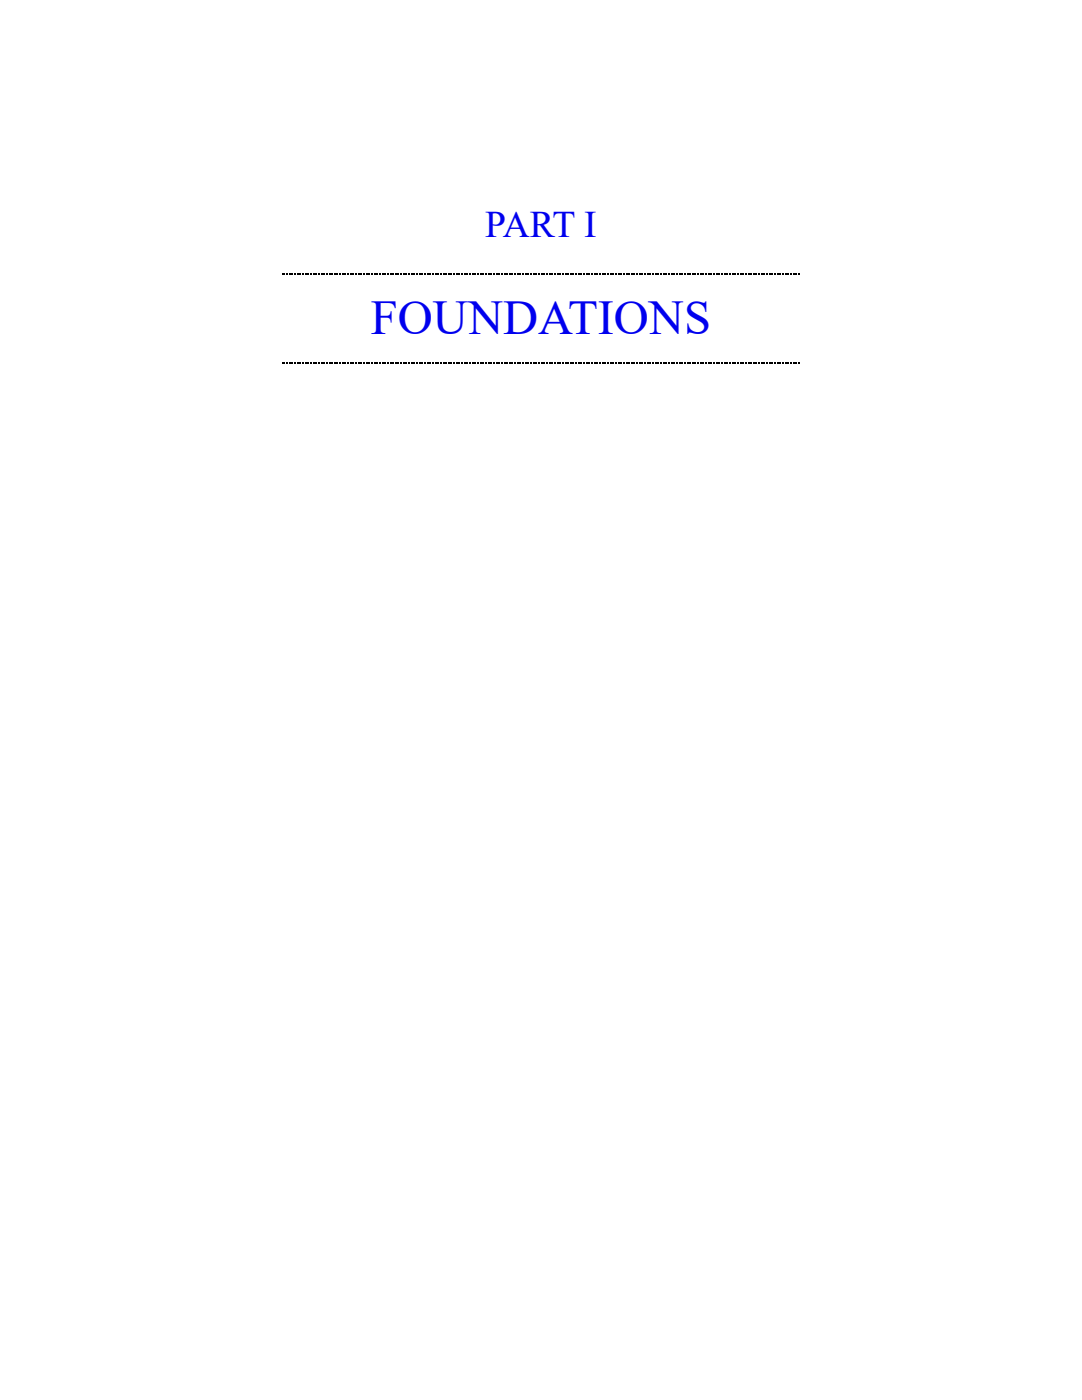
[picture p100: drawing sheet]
<svg xmlns="http://www.w3.org/2000/svg" width="216mm" height="279mm" viewBox="0 0 216 279" stroke-linecap="round" stroke-linejoin="round" font-family="sans-serif">
<defs><g id="words">
<text font-size="9.7" fill="#00e" x="74" y="66.7">FOUNDATIONS</text>
<text font-size="7.5" fill="#00e" x="96.8" y="47.4">PART I</text>
</g></defs>
<g fill="#000">
<path d="M56.4 54.5h.5v.3h-.5zM57.2 54.5h.2v.3h-.2zM57.7 54.5h.2v.3h-.2zM58.2 54.5h.3v.3h-.3zM58.7 54.5h.3v.3h-.3zM59.3 54.5h.2v.3h-.2zM59.8 54.5h.3v.3h-.3zM60.3 54.5h.3v.3h-.3zM60.9 54.5h.2v.3h-.2zM61.4 54.5h.2v.3h-.2zM61.9 54.5h.3v.3h-.3zM62.4 54.5h.3v.3h-.3z"/>
<path d="M63 54.5h.2v.3h-.2zM63.5 54.5h.3v.3h-.3zM64 54.5h.3v.3h-.3zM64.6 54.5h.2v.3h-.2zM65.1 54.5h.3v.3h-.3zM65.6 54.5h.3v.3h-.3zM66.1 54.5h.3v.3h-.3zM66.7 54.5h.2v.3h-.2zM67.2 54.5h.3v.3h-.3zM67.7 54.5h.3v.3h-.3zM68.3 54.5h.2v.3h-.2zM68.8 54.5h.3v.3h-.3z"/>
<path d="M69.3 54.5h.3v.3h-.3zM69.9 54.5h.2v.3h-.2zM70.4 54.5h.2v.3h-.2zM70.9 54.5h.3v.3h-.3zM71.4 54.5h.3v.3h-.3zM72 54.5h.2v.3h-.2zM72.5 54.5h.3v.3h-.3zM73 54.5h.3v.3h-.3zM73.6 54.5h.2v.3h-.2zM74.1 54.5h.2v.3h-.2zM74.6 54.5h.3v.3h-.3zM75.1 54.5h.3v.3h-.3z"/>
<path d="M75.7 54.5h.2v.3h-.2zM76.2 54.5h.3v.3h-.3zM76.7 54.5h.3v.3h-.3zM77.3 54.5h.2v.3h-.2zM77.8 54.5h.3v.3h-.3zM78.3 54.5h.3v.3h-.3zM78.8 54.5h.3v.3h-.3zM79.4 54.5h.2v.3h-.2zM79.9 54.5h.3v.3h-.3zM80.4 54.5h.3v.3h-.3zM81 54.5h.2v.3h-.2zM81.5 54.5h.3v.3h-.3z"/>
<path d="M82 54.5h.3v.3h-.3zM82.6 54.5h.2v.3h-.2zM83.1 54.5h.2v.3h-.2zM83.6 54.5h.3v.3h-.3zM84.1 54.5h.3v.3h-.3zM84.7 54.5h.2v.3h-.2zM85.2 54.5h.3v.3h-.3zM85.7 54.5h.3v.3h-.3zM86.3 54.5h.2v.3h-.2zM86.8 54.5h.2v.3h-.2zM87.3 54.5h.3v.3h-.3zM87.8 54.5h.3v.3h-.3z"/>
<path d="M88.4 54.5h.2v.3h-.2zM88.9 54.5h.3v.3h-.3zM89.4 54.5h.3v.3h-.3zM90 54.5h.2v.3h-.2zM90.5 54.5h.3v.3h-.3zM91 54.5h.3v.3h-.3zM91.5 54.5h.3v.3h-.3zM92.1 54.5h.2v.3h-.2zM92.6 54.5h.3v.3h-.3zM93.1 54.5h.3v.3h-.3zM93.7 54.5h.2v.3h-.2zM94.2 54.5h.3v.3h-.3z"/>
<path d="M94.7 54.5h.3v.3h-.3zM95.3 54.5h.2v.3h-.2zM95.8 54.5h.2v.3h-.2zM96.3 54.5h.3v.3h-.3zM96.8 54.5h.3v.3h-.3zM97.4 54.5h.2v.3h-.2zM97.9 54.5h.3v.3h-.3zM98.4 54.5h.3v.3h-.3zM99 54.5h.2v.3h-.2zM99.5 54.5h.2v.3h-.2zM100 54.5h.3v.3h-.3zM100.5 54.5h.3v.3h-.3z"/>
<path d="M101.1 54.5h.2v.3h-.2zM101.6 54.5h.3v.3h-.3zM102.1 54.5h.3v.3h-.3zM102.7 54.5h.2v.3h-.2zM103.2 54.5h.3v.3h-.3zM103.7 54.5h.3v.3h-.3zM104.2 54.5h.3v.3h-.3zM104.8 54.5h.2v.3h-.2zM105.3 54.5h.3v.3h-.3zM105.8 54.5h.3v.3h-.3zM106.4 54.5h.2v.3h-.2zM106.9 54.5h.3v.3h-.3z"/>
<path d="M107.4 54.5h.3v.3h-.3zM108 54.5h.2v.3h-.2zM108.5 54.5h.2v.3h-.2zM109 54.5h.3v.3h-.3zM109.5 54.5h.3v.3h-.3zM110.1 54.5h.2v.3h-.2zM110.6 54.5h.3v.3h-.3zM111.1 54.5h.3v.3h-.3zM111.7 54.5h.2v.3h-.2zM112.2 54.5h.2v.3h-.2zM112.7 54.5h.3v.3h-.3zM113.2 54.5h.3v.3h-.3z"/>
<path d="M113.8 54.5h.2v.3h-.2zM114.3 54.5h.3v.3h-.3zM114.8 54.5h.3v.3h-.3zM115.4 54.5h.2v.3h-.2zM115.9 54.5h.3v.3h-.3zM116.4 54.5h.3v.3h-.3zM116.9 54.5h.3v.3h-.3zM117.5 54.5h.2v.3h-.2zM118 54.5h.3v.3h-.3zM118.5 54.5h.3v.3h-.3zM119.1 54.5h.2v.3h-.2zM119.6 54.5h.3v.3h-.3z"/>
<path d="M120.1 54.5h.3v.3h-.3zM120.7 54.5h.2v.3h-.2zM121.2 54.5h.2v.3h-.2zM121.7 54.5h.3v.3h-.3zM122.2 54.5h.3v.3h-.3zM122.8 54.5h.2v.3h-.2zM123.3 54.5h.3v.3h-.3zM123.8 54.5h.3v.3h-.3zM124.4 54.5h.2v.3h-.2zM124.9 54.5h.2v.3h-.2zM125.4 54.5h.3v.3h-.3zM125.9 54.5h.3v.3h-.3z"/>
<path d="M126.5 54.5h.2v.3h-.2zM127 54.5h.3v.3h-.3zM127.5 54.5h.3v.3h-.3zM128.1 54.5h.2v.3h-.2zM128.6 54.5h.3v.3h-.3zM129.1 54.5h.3v.3h-.3zM129.6 54.5h.3v.3h-.3zM130.2 54.5h.2v.3h-.2zM130.7 54.5h.3v.3h-.3zM131.2 54.5h.3v.3h-.3zM131.8 54.5h.2v.3h-.2zM132.3 54.5h.3v.3h-.3z"/>
<path d="M132.8 54.5h.3v.3h-.3zM133.4 54.5h.2v.3h-.2zM133.9 54.5h.2v.3h-.2zM134.4 54.5h.3v.3h-.3zM134.9 54.5h.3v.3h-.3zM135.5 54.5h.2v.3h-.2zM136 54.5h.3v.3h-.3zM136.5 54.5h.3v.3h-.3zM137.1 54.5h.2v.3h-.2zM137.6 54.5h.2v.3h-.2zM138.1 54.5h.3v.3h-.3zM138.6 54.5h.3v.3h-.3z"/>
<path d="M139.2 54.5h.2v.3h-.2zM139.7 54.5h.3v.3h-.3zM140.2 54.5h.3v.3h-.3zM140.8 54.5h.2v.3h-.2zM141.3 54.5h.3v.3h-.3zM141.8 54.5h.3v.3h-.3zM142.3 54.5h.3v.3h-.3zM142.9 54.5h.2v.3h-.2zM143.4 54.5h.3v.3h-.3zM143.9 54.5h.3v.3h-.3zM144.5 54.5h.2v.3h-.2zM145 54.5h.3v.3h-.3z"/>
<path d="M145.5 54.5h.3v.3h-.3zM146.1 54.5h.2v.3h-.2zM146.6 54.5h.2v.3h-.2zM147.1 54.5h.3v.3h-.3zM147.6 54.5h.3v.3h-.3zM148.2 54.5h.2v.3h-.2zM148.7 54.5h.3v.3h-.3zM149.2 54.5h.3v.3h-.3zM149.8 54.5h.2v.3h-.2zM150.3 54.5h.2v.3h-.2zM150.8 54.5h.3v.3h-.3zM151.3 54.5h.3v.3h-.3z"/>
<path d="M151.9 54.5h.2v.3h-.2zM152.4 54.5h.3v.3h-.3zM152.9 54.5h.3v.3h-.3zM153.5 54.5h.2v.3h-.2zM154 54.5h.3v.3h-.3zM154.5 54.5h.3v.3h-.3zM155 54.5h.3v.3h-.3zM155.6 54.5h.2v.3h-.2zM156.1 54.5h.3v.3h-.3zM156.6 54.5h.3v.3h-.3zM157.2 54.5h.2v.3h-.2zM157.7 54.5h.3v.3h-.3z"/>
<path d="M158.2 54.5h.3v.3h-.3zM158.8 54.5h.2v.3h-.2zM159.3 54.5h.2v.3h-.2zM56.4 72.2h.5v.3h-.5zM57.2 72.2h.2v.3h-.2zM57.7 72.2h.2v.3h-.2zM58.2 72.2h.3v.3h-.3zM58.7 72.2h.3v.3h-.3zM59.3 72.2h.2v.3h-.2zM59.8 72.2h.3v.3h-.3zM60.3 72.2h.3v.3h-.3zM60.9 72.2h.2v.3h-.2z"/>
<path d="M61.4 72.2h.2v.3h-.2zM61.9 72.2h.3v.3h-.3zM62.4 72.2h.3v.3h-.3zM63 72.2h.2v.3h-.2zM63.5 72.2h.3v.3h-.3zM64 72.2h.3v.3h-.3zM64.6 72.2h.2v.3h-.2zM65.1 72.2h.3v.3h-.3zM65.6 72.2h.3v.3h-.3zM66.1 72.2h.3v.3h-.3zM66.7 72.2h.2v.3h-.2zM67.2 72.2h.3v.3h-.3z"/>
<path d="M67.7 72.2h.3v.3h-.3zM68.3 72.2h.2v.3h-.2zM68.8 72.2h.3v.3h-.3zM69.3 72.2h.3v.3h-.3zM69.9 72.2h.2v.3h-.2zM70.4 72.2h.2v.3h-.2zM70.9 72.2h.3v.3h-.3zM71.4 72.2h.3v.3h-.3zM72 72.2h.2v.3h-.2zM72.5 72.2h.3v.3h-.3zM73 72.2h.3v.3h-.3zM73.6 72.2h.2v.3h-.2z"/>
<path d="M74.1 72.2h.2v.3h-.2zM74.6 72.2h.3v.3h-.3zM75.1 72.2h.3v.3h-.3zM75.7 72.2h.2v.3h-.2zM76.2 72.2h.3v.3h-.3zM76.7 72.2h.3v.3h-.3zM77.3 72.2h.2v.3h-.2zM77.8 72.2h.3v.3h-.3zM78.3 72.2h.3v.3h-.3zM78.8 72.2h.3v.3h-.3zM79.4 72.2h.2v.3h-.2zM79.9 72.2h.3v.3h-.3z"/>
<path d="M80.4 72.2h.3v.3h-.3zM81 72.2h.2v.3h-.2zM81.5 72.2h.3v.3h-.3zM82 72.2h.3v.3h-.3zM82.6 72.2h.2v.3h-.2zM83.1 72.2h.2v.3h-.2zM83.6 72.2h.3v.3h-.3zM84.1 72.2h.3v.3h-.3zM84.7 72.2h.2v.3h-.2zM85.2 72.2h.3v.3h-.3zM85.7 72.2h.3v.3h-.3zM86.3 72.2h.2v.3h-.2z"/>
<path d="M86.8 72.2h.2v.3h-.2zM87.3 72.2h.3v.3h-.3zM87.8 72.2h.3v.3h-.3zM88.4 72.2h.2v.3h-.2zM88.9 72.2h.3v.3h-.3zM89.4 72.2h.3v.3h-.3zM90 72.2h.2v.3h-.2zM90.5 72.2h.3v.3h-.3zM91 72.2h.3v.3h-.3zM91.5 72.2h.3v.3h-.3zM92.1 72.2h.2v.3h-.2zM92.6 72.2h.3v.3h-.3z"/>
<path d="M93.1 72.2h.3v.3h-.3zM93.7 72.2h.2v.3h-.2zM94.2 72.2h.3v.3h-.3zM94.7 72.2h.3v.3h-.3zM95.3 72.2h.2v.3h-.2zM95.8 72.2h.2v.3h-.2zM96.3 72.2h.3v.3h-.3zM96.8 72.2h.3v.3h-.3zM97.4 72.2h.2v.3h-.2zM97.9 72.2h.3v.3h-.3zM98.4 72.2h.3v.3h-.3zM99 72.2h.2v.3h-.2z"/>
<path d="M99.5 72.2h.2v.3h-.2zM100 72.2h.3v.3h-.3zM100.5 72.2h.3v.3h-.3zM101.1 72.2h.2v.3h-.2zM101.6 72.2h.3v.3h-.3zM102.1 72.2h.3v.3h-.3zM102.7 72.2h.2v.3h-.2zM103.2 72.2h.3v.3h-.3zM103.7 72.2h.3v.3h-.3zM104.2 72.2h.3v.3h-.3zM104.8 72.2h.2v.3h-.2zM105.3 72.2h.3v.3h-.3z"/>
<path d="M105.8 72.2h.3v.3h-.3zM106.4 72.2h.2v.3h-.2zM106.9 72.2h.3v.3h-.3zM107.4 72.2h.3v.3h-.3zM108 72.2h.2v.3h-.2zM108.5 72.2h.2v.3h-.2zM109 72.2h.3v.3h-.3zM109.5 72.2h.3v.3h-.3zM110.1 72.2h.2v.3h-.2zM110.6 72.2h.3v.3h-.3zM111.1 72.2h.3v.3h-.3zM111.7 72.2h.2v.3h-.2z"/>
<path d="M112.2 72.2h.2v.3h-.2zM112.7 72.2h.3v.3h-.3zM113.2 72.2h.3v.3h-.3zM113.8 72.2h.2v.3h-.2zM114.3 72.2h.3v.3h-.3zM114.8 72.2h.3v.3h-.3zM115.4 72.2h.2v.3h-.2zM115.9 72.2h.3v.3h-.3zM116.4 72.2h.3v.3h-.3zM116.9 72.2h.3v.3h-.3zM117.5 72.2h.2v.3h-.2zM118 72.2h.3v.3h-.3z"/>
<path d="M118.5 72.2h.3v.3h-.3zM119.1 72.2h.2v.3h-.2zM119.6 72.2h.3v.3h-.3zM120.1 72.2h.3v.3h-.3zM120.7 72.2h.2v.3h-.2zM121.2 72.2h.2v.3h-.2zM121.7 72.2h.3v.3h-.3zM122.2 72.2h.3v.3h-.3zM122.8 72.2h.2v.3h-.2zM123.3 72.2h.3v.3h-.3zM123.8 72.2h.3v.3h-.3zM124.4 72.2h.2v.3h-.2z"/>
<path d="M124.9 72.2h.2v.3h-.2zM125.4 72.2h.3v.3h-.3zM125.9 72.2h.3v.3h-.3zM126.5 72.2h.2v.3h-.2zM127 72.2h.3v.3h-.3zM127.5 72.2h.3v.3h-.3zM128.1 72.2h.2v.3h-.2zM128.6 72.2h.3v.3h-.3zM129.1 72.2h.3v.3h-.3zM129.6 72.2h.3v.3h-.3zM130.2 72.2h.2v.3h-.2zM130.7 72.2h.3v.3h-.3z"/>
<path d="M131.2 72.2h.3v.3h-.3zM131.8 72.2h.2v.3h-.2zM132.3 72.2h.3v.3h-.3zM132.8 72.2h.3v.3h-.3zM133.4 72.2h.2v.3h-.2zM133.9 72.2h.2v.3h-.2zM134.4 72.2h.3v.3h-.3zM134.9 72.2h.3v.3h-.3zM135.5 72.2h.2v.3h-.2zM136 72.2h.3v.3h-.3zM136.5 72.2h.3v.3h-.3zM137.1 72.2h.2v.3h-.2z"/>
<path d="M137.6 72.2h.2v.3h-.2zM138.1 72.2h.3v.3h-.3zM138.6 72.2h.3v.3h-.3zM139.2 72.2h.2v.3h-.2zM139.7 72.2h.3v.3h-.3zM140.2 72.2h.3v.3h-.3zM140.8 72.2h.2v.3h-.2zM141.3 72.2h.3v.3h-.3zM141.8 72.2h.3v.3h-.3zM142.3 72.2h.3v.3h-.3zM142.9 72.2h.2v.3h-.2zM143.4 72.2h.3v.3h-.3z"/>
<path d="M143.9 72.2h.3v.3h-.3zM144.5 72.2h.2v.3h-.2zM145 72.2h.3v.3h-.3zM145.5 72.2h.3v.3h-.3zM146.1 72.2h.2v.3h-.2zM146.6 72.2h.2v.3h-.2zM147.1 72.2h.3v.3h-.3zM147.6 72.2h.3v.3h-.3zM148.2 72.2h.2v.3h-.2zM148.7 72.2h.3v.3h-.3zM149.2 72.2h.3v.3h-.3zM149.8 72.2h.2v.3h-.2z"/>
<path d="M150.3 72.2h.2v.3h-.2zM150.8 72.2h.3v.3h-.3zM151.3 72.2h.3v.3h-.3zM151.9 72.2h.2v.3h-.2zM152.4 72.2h.3v.3h-.3zM152.9 72.2h.3v.3h-.3zM153.5 72.2h.2v.3h-.2zM154 72.2h.3v.3h-.3zM154.5 72.2h.3v.3h-.3zM155 72.2h.3v.3h-.3zM155.6 72.2h.2v.3h-.2zM156.1 72.2h.3v.3h-.3z"/>
<path d="M156.6 72.2h.3v.3h-.3zM157.2 72.2h.2v.3h-.2zM157.7 72.2h.3v.3h-.3zM158.2 72.2h.3v.3h-.3zM158.8 72.2h.2v.3h-.2zM159.3 72.2h.2v.3h-.2z"/>
</g>
<use href="#words"/>
</svg>
